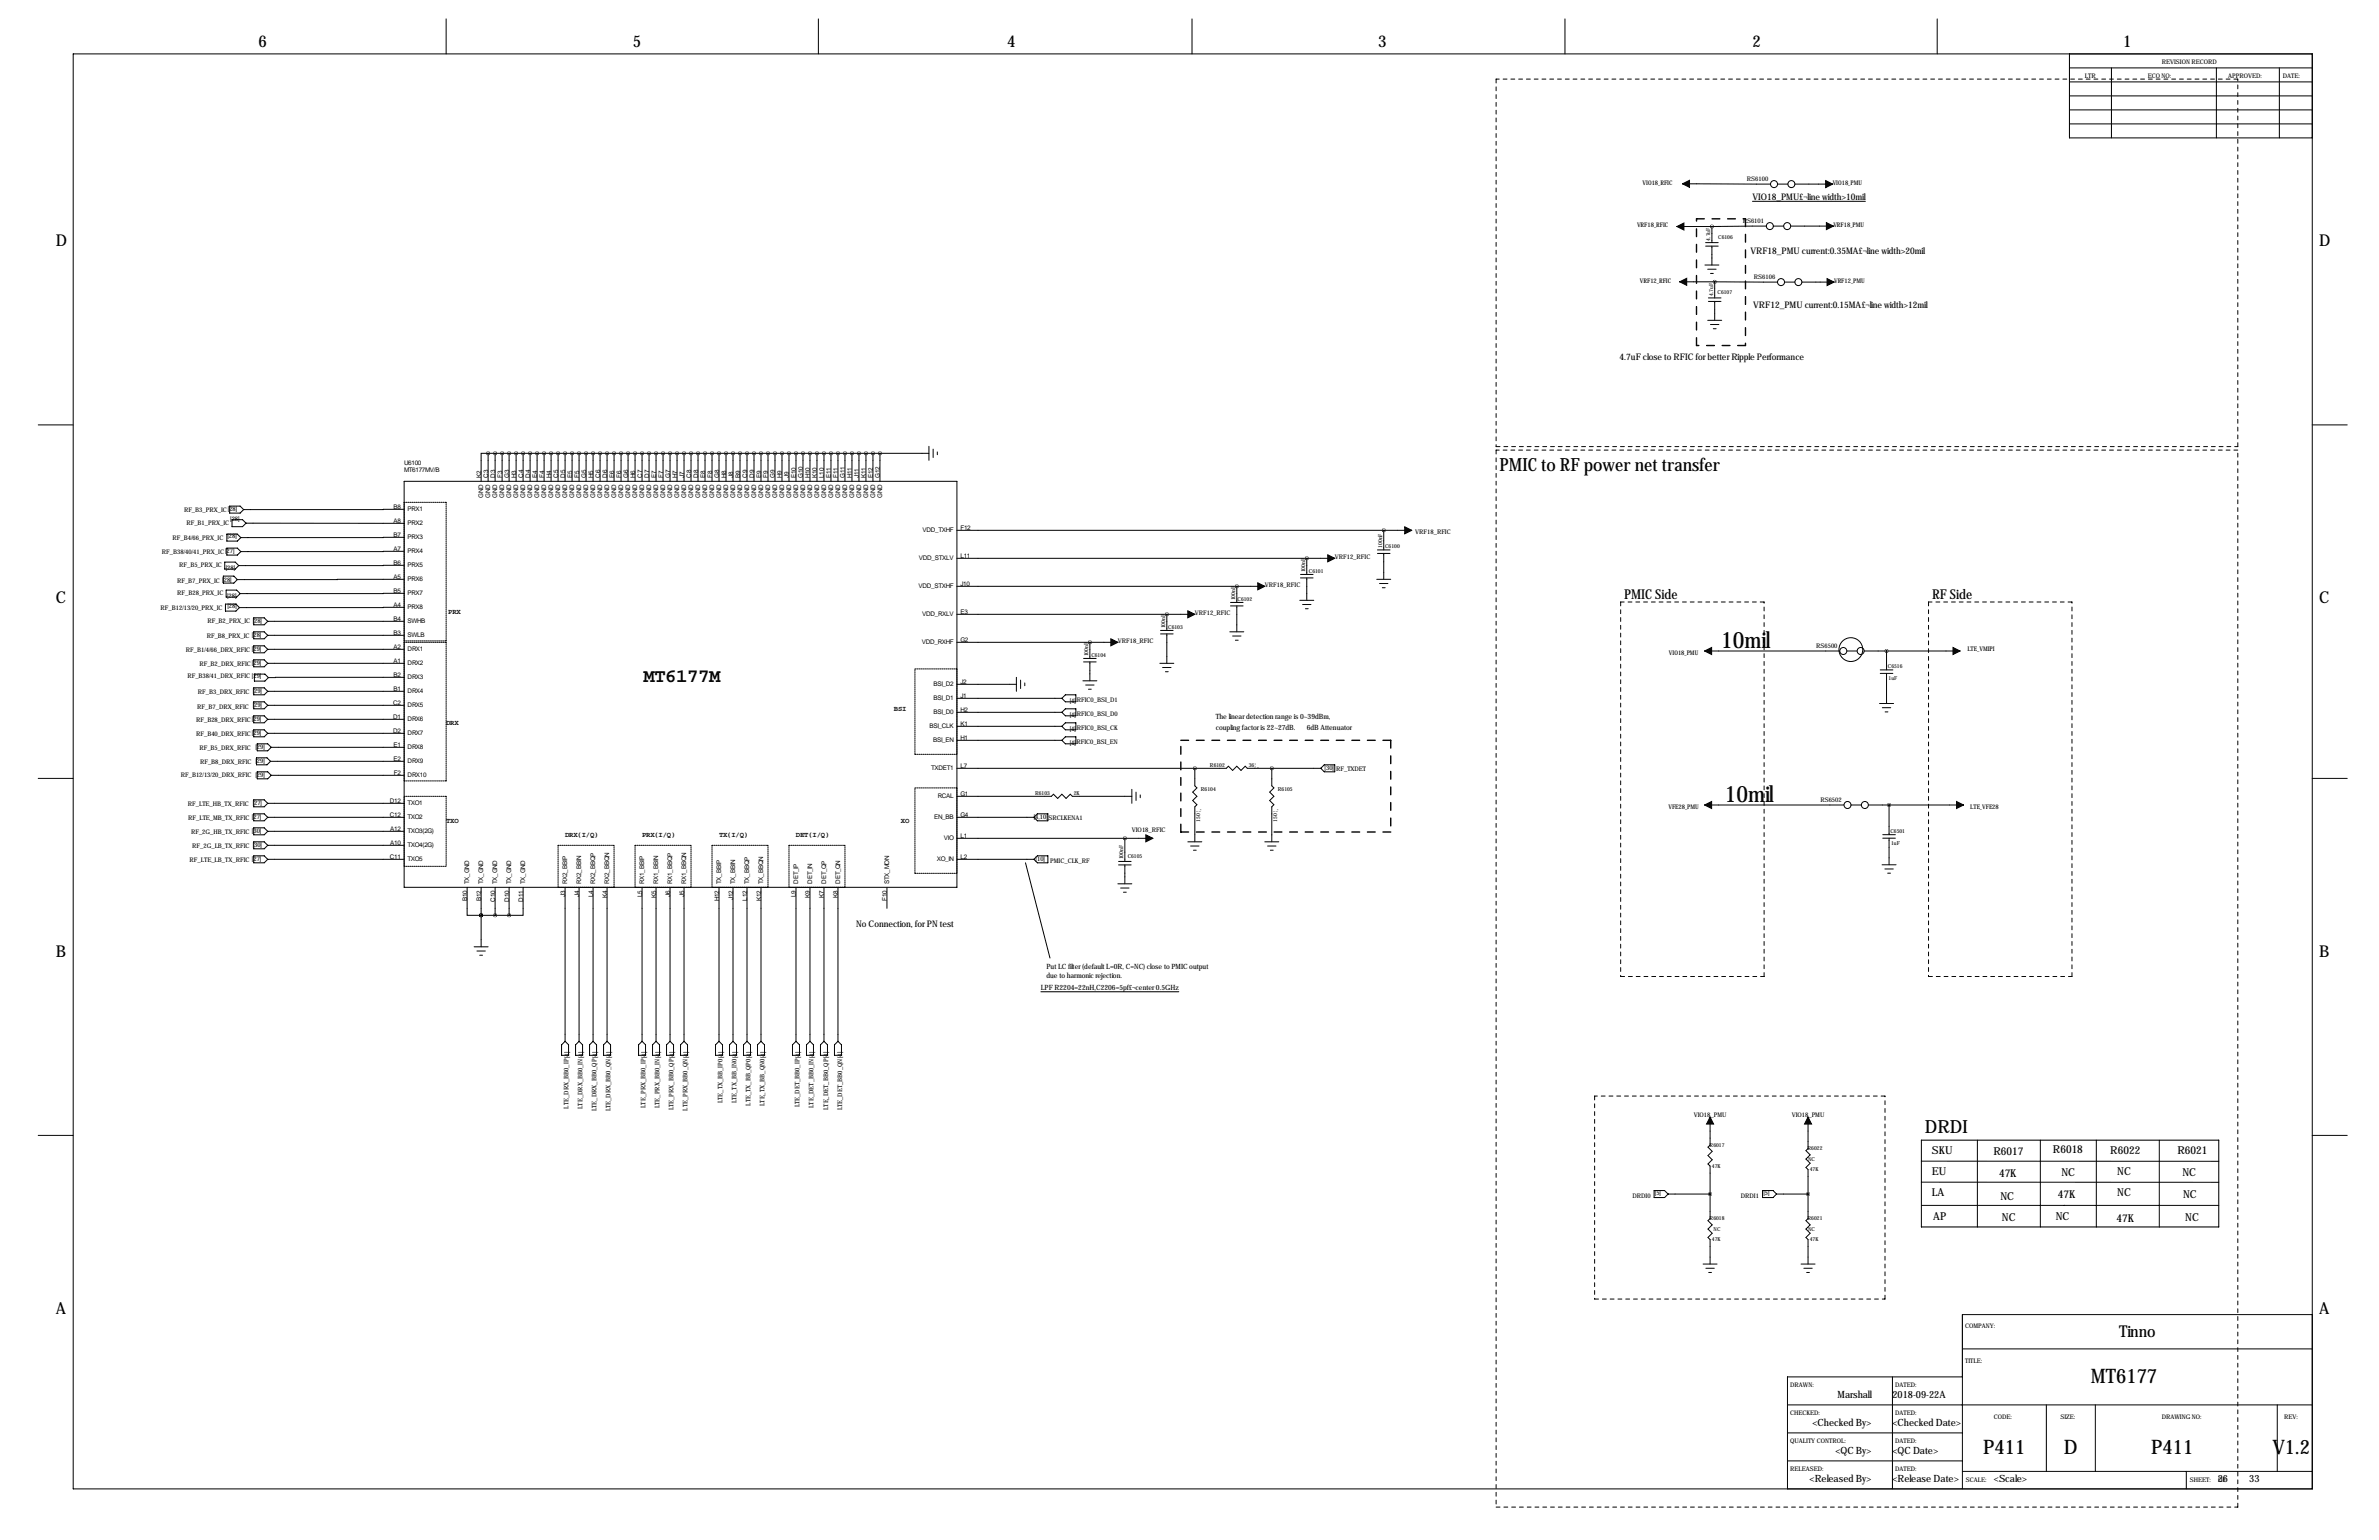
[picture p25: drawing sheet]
<svg xmlns="http://www.w3.org/2000/svg" width="864mm" height="559mm" viewBox="0 0 864 559" stroke-linecap="round" stroke-linejoin="round" font-family="sans-serif">
<defs><g id="words">
<g font-size="8.2">
<text x="624.8" y="235">10mil</text>
<text x="626.1" y="290.8">10mil</text>
</g>
<g font-size="7.3">
<text x="759" y="501.6">MT6177</text>
<text x="719.9" y="527.4">P411</text>
<text x="749.2" y="527.4">D</text>
<text x="780.9" y="527.4">P411</text>
<text x="824.9" y="527.4">V1.2</text>
</g>
<text font-size="6.9" x="233.6" y="247.3">MT6177M</text>
<g font-size="6.6">
<text x="544.4" y="170.9">PMIC to RF power net transfer</text>
<text x="698.8" y="411.2">DRDI</text>
</g>
<g font-size="5.9">
<text x="93.9" y="17">6</text>
<text x="229.8" y="17">5</text>
<text x="365.7" y="17">4</text>
<text x="500.3" y="17">3</text>
<text x="636.2" y="17">2</text>
<text x="770.8" y="17">1</text>
<text x="20.2" y="89.4">D</text>
<text x="841.9" y="89.4">D</text>
<text x="20.2" y="218.9">C</text>
<text x="841.9" y="218.9">C</text>
<text x="20.2" y="347.2">B</text>
<text x="841.9" y="347.2">B</text>
<text x="20.2" y="476.8">A</text>
<text x="841.9" y="476.8">A</text>
<text x="769.2" y="485.1">Tinno</text>
</g>
<g font-size="4.9">
<text x="589.6" y="217.2">PMIC Side</text>
<text x="701.3" y="217.2">RF Side</text>
</g>
<g font-size="4">
<text x="701.3" y="418.8">SKU</text>
<text x="723.6" y="419">R6017</text>
<text x="745.2" y="418.5">R6018</text>
<text x="766.1" y="418.8">R6022</text>
<text x="790.4" y="418.8">R6021</text>
<text x="701.3" y="426.4">EU</text>
<text x="725.7" y="426.9">47K</text>
<text x="748.3" y="426.7">NC</text>
<text x="768.6" y="426.4">NC</text>
<text x="792.2" y="426.7">NC</text>
<text x="701.3" y="434">LA</text>
<text x="726.2" y="435.3">NC</text>
<text x="747" y="434.8">47K</text>
<text x="768.6" y="434">NC</text>
<text x="792.5" y="434.8">NC</text>
<text x="701.8" y="442.7">AP</text>
<text x="726.7" y="443.2">NC</text>
<text x="746.3" y="442.7">NC</text>
<text x="768.3" y="443.4">47K</text>
<text x="793.2" y="442.9">NC</text>
</g>
<g font-size="3.6">
<text x="667.1" y="507.2">Marshall</text>
<text x="687" y="507.2">2018-09-22A</text>
<text x="657.9" y="517.3">&lt;Checked By&gt;</text>
<text x="687" y="517.3">&lt;Checked Date&gt;</text>
<text x="666.3" y="527.5">&lt;QC By&gt;</text>
<text x="687" y="527.5">&lt;QC Date&gt;</text>
<text x="656.9" y="537.7">&lt;Released By&gt;</text>
<text x="687" y="537.7">&lt;Release Date&gt;</text>
<text x="723.8" y="537.7">&lt;Scale&gt;</text>
<text x="805.1" y="537.7">26</text>
<text x="816.5" y="537.7">33</text>
</g>
<g font-size="3.3">
<text x="636.2" y="72.5">VIO18_PMU£¬line width&gt;10mil</text>
<text x="635.4" y="92.1">VRF18_PMU current:0.35MA£¬line width&gt;20mil</text>
<text x="636.4" y="111.7">VRF12_PMU current:0.15MA£¬line width&gt;12mil</text>
<text x="587.9" y="130.5">4.7uF close to RFIC for better Ripple Performance</text>
<text x="310.8" y="336.4">No Connection, for PN test</text>
</g>
<g font-size="2.6">
<text x="162.7" y="222.9">PRX</text>
<text x="324.5" y="258">BSI</text>
<text x="162" y="263">DRX</text>
<text x="441.4" y="261">The linear detection range is 0~39dBm,</text>
<text x="441.4" y="264.8">coupling factor is 22~27dB.</text>
<text x="474.4" y="264.8">6dB Attenuator</text>
<text x="162" y="298.6">TXO</text>
<text x="327.1" y="298.6">XO</text>
<text x="205.1" y="303.7">DRX(I/Q)</text>
<text x="233.1" y="303.7">PRX(I/Q)</text>
<text x="261" y="303.7">TX(I/Q)</text>
<text x="289" y="303.7">DET(I/Q)</text>
<text x="379.9" y="351.7">Put LC filter (default L=0R, C=NC) close to PMIC output</text>
<text x="377.9" y="359.4">LPF R2204=22nH,C2206=5pf£¬center 0.5GHz</text>
<text x="379.9" y="355">due to harmonic rejection.</text>
</g>
<g font-size="2.3">
<text x="784.8" y="23.4">REVISION RECORD</text>
<text x="756.8" y="28.4">LTR</text>
<text x="779.7" y="28.4">ECO NO:</text>
<text x="808.9" y="28.4">APPROVED:</text>
<text x="828.7" y="28.4">DATE:</text>
<text x="634.1" y="65.8">RS6100</text>
<text x="596.3" y="67">VIO18_RFIC</text>
<text x="665.3" y="67.1">VIO18_PMU</text>
<text x="594.3" y="82.4">VRF18_RFIC</text>
<text x="632.6" y="81">RS6101</text>
<text x="665.5" y="82.3">VRF18_PMU</text>
<text x="636.7" y="101.3">RS6106</text>
<text x="595.3" y="102.5">VRF12_RFIC</text>
<text x="665.8" y="102.6">VRF12_PMU</text>
<text x="146.7" y="168.8">U6100</text>
<text x="146.7" y="171.3">MT6177MV/B</text>
<text x="174.7" y="173.4" transform="rotate(-90 174.7 173.4)">K2</text>
<text x="177.2" y="173.4" transform="rotate(-90 177.2 173.4)">C3</text>
<text x="179.7" y="173.4" transform="rotate(-90 179.7 173.4)">D3</text>
<text x="182.3" y="173.4" transform="rotate(-90 182.3 173.4)">F3</text>
<text x="184.8" y="173.4" transform="rotate(-90 184.8 173.4)">G3</text>
<text x="187.4" y="173.4" transform="rotate(-90 187.4 173.4)">H3</text>
<text x="189.9" y="173.4" transform="rotate(-90 189.9 173.4)">C4</text>
<text x="192.4" y="173.4" transform="rotate(-90 192.4 173.4)">D4</text>
<text x="195" y="173.4" transform="rotate(-90 195 173.4)">E4</text>
<text x="197.5" y="173.4" transform="rotate(-90 197.5 173.4)">F4</text>
<text x="200.1" y="173.4" transform="rotate(-90 200.1 173.4)">H4</text>
<text x="202.6" y="173.4" transform="rotate(-90 202.6 173.4)">C5</text>
<text x="205.1" y="173.4" transform="rotate(-90 205.1 173.4)">D5</text>
<text x="207.7" y="173.4" transform="rotate(-90 207.7 173.4)">E5</text>
<text x="210.2" y="173.4" transform="rotate(-90 210.2 173.4)">F5</text>
<text x="212.8" y="173.4" transform="rotate(-90 212.8 173.4)">G5</text>
<text x="215.3" y="173.4" transform="rotate(-90 215.3 173.4)">H5</text>
<text x="217.8" y="173.4" transform="rotate(-90 217.8 173.4)">C6</text>
<text x="220.4" y="173.4" transform="rotate(-90 220.4 173.4)">D6</text>
<text x="222.9" y="173.4" transform="rotate(-90 222.9 173.4)">E6</text>
<text x="225.5" y="173.4" transform="rotate(-90 225.5 173.4)">F6</text>
<text x="228" y="173.4" transform="rotate(-90 228 173.4)">G6</text>
<text x="230.5" y="173.4" transform="rotate(-90 230.5 173.4)">H6</text>
<text x="233.1" y="173.4" transform="rotate(-90 233.1 173.4)">C7</text>
<text x="235.6" y="173.4" transform="rotate(-90 235.6 173.4)">D7</text>
<text x="238.2" y="173.4" transform="rotate(-90 238.2 173.4)">E7</text>
<text x="240.7" y="173.4" transform="rotate(-90 240.7 173.4)">F7</text>
<text x="243.2" y="173.4" transform="rotate(-90 243.2 173.4)">G7</text>
<text x="245.8" y="173.4" transform="rotate(-90 245.8 173.4)">H7</text>
<text x="248.3" y="173.4" transform="rotate(-90 248.3 173.4)">J7</text>
<text x="250.9" y="173.4" transform="rotate(-90 250.9 173.4)">C8</text>
<text x="253.4" y="173.4" transform="rotate(-90 253.4 173.4)">D8</text>
<text x="255.9" y="173.4" transform="rotate(-90 255.9 173.4)">E8</text>
<text x="258.5" y="173.4" transform="rotate(-90 258.5 173.4)">F8</text>
<text x="261" y="173.4" transform="rotate(-90 261 173.4)">G8</text>
<text x="263.6" y="173.4" transform="rotate(-90 263.6 173.4)">H8</text>
<text x="266.1" y="173.4" transform="rotate(-90 266.1 173.4)">J8</text>
<text x="268.6" y="173.4" transform="rotate(-90 268.6 173.4)">B9</text>
<text x="271.2" y="173.4" transform="rotate(-90 271.2 173.4)">C9</text>
<text x="273.7" y="173.4" transform="rotate(-90 273.7 173.4)">D9</text>
<text x="276.3" y="173.4" transform="rotate(-90 276.3 173.4)">E9</text>
<text x="278.8" y="173.4" transform="rotate(-90 278.8 173.4)">F9</text>
<text x="281.3" y="173.4" transform="rotate(-90 281.3 173.4)">G9</text>
<text x="283.9" y="173.4" transform="rotate(-90 283.9 173.4)">H9</text>
<text x="286.4" y="173.4" transform="rotate(-90 286.4 173.4)">J9</text>
<text x="289" y="173.4" transform="rotate(-90 289 173.4)">E10</text>
<text x="291.5" y="173.4" transform="rotate(-90 291.5 173.4)">G10</text>
<text x="294" y="173.4" transform="rotate(-90 294 173.4)">H10</text>
<text x="296.6" y="173.4" transform="rotate(-90 296.6 173.4)">K10</text>
<text x="299.1" y="173.4" transform="rotate(-90 299.1 173.4)">L10</text>
<text x="301.7" y="173.4" transform="rotate(-90 301.7 173.4)">E11</text>
<text x="304.2" y="173.4" transform="rotate(-90 304.2 173.4)">F11</text>
<text x="306.7" y="173.4" transform="rotate(-90 306.7 173.4)">G11</text>
<text x="309.3" y="173.4" transform="rotate(-90 309.3 173.4)">H11</text>
<text x="311.8" y="173.4" transform="rotate(-90 311.8 173.4)">J11</text>
<text x="314.4" y="173.4" transform="rotate(-90 314.4 173.4)">K11</text>
<text x="316.9" y="173.4" transform="rotate(-90 316.9 173.4)">E12</text>
<text x="319.4" y="173.4" transform="rotate(-90 319.4 173.4)">G12</text>
<text x="66.8" y="185.9">RF_B3_PRX_IC[28]</text>
<text x="142.8" y="184.8">B8</text>
<text x="148" y="185.6">PRX1</text>
<text x="175.4" y="180.5" transform="rotate(-90 175.4 180.5)">GND</text>
<text x="178" y="180.5" transform="rotate(-90 178 180.5)">GND</text>
<text x="180.5" y="180.5" transform="rotate(-90 180.5 180.5)">GND</text>
<text x="183" y="180.5" transform="rotate(-90 183 180.5)">GND</text>
<text x="185.6" y="180.5" transform="rotate(-90 185.6 180.5)">GND</text>
<text x="188.1" y="180.5" transform="rotate(-90 188.1 180.5)">GND</text>
<text x="190.7" y="180.5" transform="rotate(-90 190.7 180.5)">GND</text>
<text x="193.2" y="180.5" transform="rotate(-90 193.2 180.5)">GND</text>
<text x="195.7" y="180.5" transform="rotate(-90 195.7 180.5)">GND</text>
<text x="198.3" y="180.5" transform="rotate(-90 198.3 180.5)">GND</text>
<text x="200.8" y="180.5" transform="rotate(-90 200.8 180.5)">GND</text>
<text x="203.4" y="180.5" transform="rotate(-90 203.4 180.5)">GND</text>
<text x="205.9" y="180.5" transform="rotate(-90 205.9 180.5)">GND</text>
<text x="208.4" y="180.5" transform="rotate(-90 208.4 180.5)">GND</text>
<text x="211" y="180.5" transform="rotate(-90 211 180.5)">GND</text>
<text x="213.5" y="180.5" transform="rotate(-90 213.5 180.5)">GND</text>
<text x="216.1" y="180.5" transform="rotate(-90 216.1 180.5)">GND</text>
<text x="218.6" y="180.5" transform="rotate(-90 218.6 180.5)">GND</text>
<text x="221.1" y="180.5" transform="rotate(-90 221.1 180.5)">GND</text>
<text x="223.7" y="180.5" transform="rotate(-90 223.7 180.5)">GND</text>
<text x="226.2" y="180.5" transform="rotate(-90 226.2 180.5)">GND</text>
<text x="228.8" y="180.5" transform="rotate(-90 228.8 180.5)">GND</text>
<text x="231.3" y="180.5" transform="rotate(-90 231.3 180.5)">GND</text>
<text x="233.8" y="180.5" transform="rotate(-90 233.8 180.5)">GND</text>
<text x="236.4" y="180.5" transform="rotate(-90 236.4 180.5)">GND</text>
<text x="238.9" y="180.5" transform="rotate(-90 238.9 180.5)">GND</text>
<text x="241.5" y="180.5" transform="rotate(-90 241.5 180.5)">GND</text>
<text x="244" y="180.5" transform="rotate(-90 244 180.5)">GND</text>
<text x="246.5" y="180.5" transform="rotate(-90 246.5 180.5)">GND</text>
<text x="249.1" y="180.5" transform="rotate(-90 249.1 180.5)">GND</text>
<text x="251.6" y="180.5" transform="rotate(-90 251.6 180.5)">GND</text>
<text x="254.2" y="180.5" transform="rotate(-90 254.2 180.5)">GND</text>
<text x="256.7" y="180.5" transform="rotate(-90 256.7 180.5)">GND</text>
<text x="259.2" y="180.5" transform="rotate(-90 259.2 180.5)">GND</text>
<text x="261.8" y="180.5" transform="rotate(-90 261.8 180.5)">GND</text>
<text x="264.3" y="180.5" transform="rotate(-90 264.3 180.5)">GND</text>
<text x="266.9" y="180.5" transform="rotate(-90 266.9 180.5)">GND</text>
<text x="269.4" y="180.5" transform="rotate(-90 269.4 180.5)">GND</text>
<text x="271.9" y="180.5" transform="rotate(-90 271.9 180.5)">GND</text>
<text x="274.5" y="180.5" transform="rotate(-90 274.5 180.5)">GND</text>
<text x="277" y="180.5" transform="rotate(-90 277 180.5)">GND</text>
<text x="279.6" y="180.5" transform="rotate(-90 279.6 180.5)">GND</text>
<text x="282.1" y="180.5" transform="rotate(-90 282.1 180.5)">GND</text>
<text x="284.6" y="180.5" transform="rotate(-90 284.6 180.5)">GND</text>
<text x="287.2" y="180.5" transform="rotate(-90 287.2 180.5)">GND</text>
<text x="289.7" y="180.5" transform="rotate(-90 289.7 180.5)">GND</text>
<text x="292.3" y="180.5" transform="rotate(-90 292.3 180.5)">GND</text>
<text x="294.8" y="180.5" transform="rotate(-90 294.8 180.5)">GND</text>
<text x="297.3" y="180.5" transform="rotate(-90 297.3 180.5)">GND</text>
<text x="299.9" y="180.5" transform="rotate(-90 299.9 180.5)">GND</text>
<text x="302.4" y="180.5" transform="rotate(-90 302.4 180.5)">GND</text>
<text x="305" y="180.5" transform="rotate(-90 305 180.5)">GND</text>
<text x="307.5" y="180.5" transform="rotate(-90 307.5 180.5)">GND</text>
<text x="310" y="180.5" transform="rotate(-90 310 180.5)">GND</text>
<text x="312.6" y="180.5" transform="rotate(-90 312.6 180.5)">GND</text>
<text x="315.1" y="180.5" transform="rotate(-90 315.1 180.5)">GND</text>
<text x="317.7" y="180.5" transform="rotate(-90 317.7 180.5)">GND</text>
<text x="320.2" y="180.5" transform="rotate(-90 320.2 180.5)">GND</text>
<text x="67.7" y="190.6">RF_B1_PRX_IC</text>
<text x="83.6" y="189.1">[28]</text>
<text x="142.8" y="189.9">A8</text>
<text x="148" y="190.7">PRX2</text>
<text x="62.6" y="196.1">RF_B4/66_PRX_IC</text>
<text x="82.6" y="195.3">[28]</text>
<text x="142.8" y="195">B7</text>
<text x="148" y="195.7">PRX3</text>
<text x="334.9" y="193.2">VDD_TXHF</text>
<text x="348.6" y="192.4">F12</text>
<text x="513.7" y="193.7">VRF18_RFIC</text>
<text x="58.8" y="200.9">RF_B38/40/41_PRX_IC[27]</text>
<text x="142.8" y="200.1">A7</text>
<text x="148" y="200.8">PRX4</text>
<text x="333.6" y="203.4">VDD_STXLV</text>
<text x="348.6" y="202.6">L11</text>
<text x="484.5" y="202.8">VRF12_RFIC</text>
<text x="65" y="205.7">RF_B5_PRX_IC</text>
<text x="82" y="206.8">[28]</text>
<text x="142.8" y="205.1">B6</text>
<text x="148" y="205.9">PRX5</text>
<text x="64.3" y="211.6">RF_B7_PRX_IC [28]</text>
<text x="64.3" y="215.9">RF_B28_PRX_IC</text>
<text x="142.8" y="210.2">A5</text>
<text x="142.8" y="215.3">B5</text>
<text x="148" y="211">PRX6</text>
<text x="333.5" y="213.5">VDD_STXHF</text>
<text x="348.6" y="212.8">J10</text>
<text x="459.1" y="213">VRF18_RFIC</text>
<text x="58.3" y="221.2">RF_B12/13/20_PRX_IC</text>
<text x="82.5" y="216.9">[28]</text>
<text x="82.6" y="220.7">[28]</text>
<text x="142.8" y="220.4">A4</text>
<text x="148" y="216.1">PRX7</text>
<text x="148" y="221.1">PRX8</text>
<text x="75.3" y="226.2">RF_B2_PRX_IC [28]</text>
<text x="142.8" y="225.5">B4</text>
<text x="148" y="226.2">SWHB</text>
<text x="334.8" y="223.7">VDD_RXLV</text>
<text x="348.6" y="222.9">E3</text>
<text x="433.7" y="223.2">VRF12_RFIC</text>
<text x="75" y="231.5">RF_B8_PRX_IC [28]</text>
<text x="142.8" y="230.5">B3</text>
<text x="148" y="231.3">SWLB</text>
<text x="334.6" y="233.8">VDD_RXHF</text>
<text x="348.6" y="233.1">G2</text>
<text x="405.8" y="233.3">VRF18_RFIC</text>
<text x="67.5" y="236.6">RF_B1/4/66_DRX_RFIC [29]</text>
<text x="142.8" y="235.6">A2</text>
<text x="148" y="236.4">DRX1</text>
<text x="605.8" y="237.5">VIO18_PMU</text>
<text x="659.3" y="235.2">RS6500</text>
<text x="714.2" y="236.2">LTE_VMIPI</text>
<text x="68" y="245.9">RF_B38/41_DRX_RFIC [29]</text>
<text x="72.4" y="241.7">RF_B2_DRX_RFIC[29]</text>
<text x="142.8" y="240.7">A1</text>
<text x="142.8" y="245.8">B2</text>
<text x="148" y="241.5">DRX2</text>
<text x="71.9" y="251.9">RF_B3_DRX_RFIC [29]</text>
<text x="142.8" y="250.9">B1</text>
<text x="148" y="246.5">DRX3</text>
<text x="148" y="251.6">DRX4</text>
<text x="338.9" y="249.1">BSI_D2</text>
<text x="348.6" y="248.3">J2</text>
<text x="71.6" y="257.2">RF_B7_DRX_RFIC [29]</text>
<text x="142.7" y="255.9">C2</text>
<text x="148" y="256.7">DRX5</text>
<text x="338.9" y="254.2">BSI_D1</text>
<text x="348.6" y="253.4">J1</text>
<text x="388.3" y="254.9">[4]RFIC0_BSI_D1</text>
<text x="71.2" y="262">RF_B28_DRX_RFIC[29]</text>
<text x="142.7" y="261">D1</text>
<text x="148" y="261.8">DRX6</text>
<text x="338.9" y="259.2">BSI_D0</text>
<text x="348.6" y="263.6">K1</text>
<text x="348.6" y="258.5">H2</text>
<text x="388.3" y="260">[4]RFIC0_BSI_D0</text>
<text x="71.2" y="267.1">RF_B40_DRX_RFIC[29]</text>
<text x="142.7" y="266.1">D2</text>
<text x="148" y="266.9">DRX7</text>
<text x="337.4" y="264.3">BSI_CLK</text>
<text x="338.7" y="269.4">BSI_EN</text>
<text x="348.6" y="268.6">H1</text>
<text x="388.3" y="265.1">[4]RFIC0_BSI_CK</text>
<text x="72.4" y="272.2">RF_B5_DRX_RFIC</text>
<text x="92.7" y="271.7">[29]</text>
<text x="142.8" y="271.2">E1</text>
<text x="148" y="271.9">DRX8</text>
<text x="388.3" y="270.2">[4]RFIC0_BSI_EN</text>
<text x="72.6" y="277.3">RF_B8_DRX_RFIC [29]</text>
<text x="142.8" y="276.3">E2</text>
<text x="142.9" y="281.3">F2</text>
<text x="148" y="277">DRX9</text>
<text x="338.1" y="279.6">TXDET1</text>
<text x="348.6" y="278.8">L7</text>
<text x="480.9" y="279.6">[30]</text>
<text x="485" y="279.8">RF_TXDET</text>
<text x="65.6" y="282.1">RF_B12/13/20_DRX_RFIC [29]</text>
<text x="148" y="282.1">DRX10</text>
<text x="68.2" y="292.5">RF_LTE_HB_TX_RFIC [27]</text>
<text x="141.5" y="291.5">D12</text>
<text x="148" y="292.3">TXO1</text>
<text x="340.4" y="289.7">RCAL</text>
<text x="348.6" y="289">G1</text>
<text x="605.6" y="293.4">VFE28_PMU</text>
<text x="660.8" y="291.1">RS6502</text>
<text x="715.2" y="293.4">LTE_VFE28</text>
<text x="68.3" y="297.6">RF_LTE_MB_TX_RFIC [27]</text>
<text x="141.5" y="296.6">C12</text>
<text x="148" y="297.3">TXO2</text>
<text x="339.1" y="297.3">EN_BB</text>
<text x="348.6" y="296.6">G4</text>
<text x="375.3" y="297.1">[4,10]</text>
<text x="380.6" y="297.6">SRCLKENA1</text>
<text x="69.4" y="302.7">RF_2G_HB_TX_RFIC [30]</text>
<text x="141.6" y="301.7">A12</text>
<text x="148" y="302.4">TXO3(2G)</text>
<text x="342.7" y="305">VIO</text>
<text x="348.6" y="304.2">L1</text>
<text x="410.9" y="301.9">VIO18_RFIC</text>
<text x="69.8" y="307.7">RF_2G_LB_TX_RFIC [30]</text>
<text x="141.5" y="311.8">C11</text>
<text x="141.6" y="306.7">A10</text>
<text x="148" y="307.5">TXO4(2G)</text>
<text x="348.6" y="311.8">L2</text>
<text x="68.8" y="312.8">RF_LTE_LB_TX_RFIC [27]</text>
<text x="148" y="312.6">TXO5</text>
<text x="340" y="312.6">XO_IN</text>
<text x="375.9" y="312.3">[10]</text>
<text x="381.3" y="313.1">PMIC_CLK_RF</text>
<text x="170.3" y="320.7" transform="rotate(-90 170.3 320.7)">TX_GND</text>
<text x="175.4" y="320.7" transform="rotate(-90 175.4 320.7)">TX_GND</text>
<text x="180.5" y="320.7" transform="rotate(-90 180.5 320.7)">TX_GND</text>
<text x="185.6" y="320.7" transform="rotate(-90 185.6 320.7)">TX_GND</text>
<text x="190.7" y="320.7" transform="rotate(-90 190.7 320.7)">TX_GND</text>
<text x="205.9" y="320.7" transform="rotate(-90 205.9 320.7)">RX2_BBIP</text>
<text x="211" y="320.7" transform="rotate(-90 211 320.7)">RX2_BBIN</text>
<text x="216.1" y="320.7" transform="rotate(-90 216.1 320.7)">RX2_BBQP</text>
<text x="221.1" y="320.7" transform="rotate(-90 221.1 320.7)">RX2_BBQN</text>
<text x="233.8" y="320.7" transform="rotate(-90 233.8 320.7)">RX1_BBIP</text>
<text x="238.9" y="320.7" transform="rotate(-90 238.9 320.7)">RX1_BBIN</text>
<text x="244" y="320.7" transform="rotate(-90 244 320.7)">RX1_BBQP</text>
<text x="249.1" y="320.7" transform="rotate(-90 249.1 320.7)">RX1_BBQN</text>
<text x="261.8" y="320.7" transform="rotate(-90 261.8 320.7)">TX_BBIP</text>
<text x="266.9" y="320.7" transform="rotate(-90 266.9 320.7)">TX_BBIN</text>
<text x="271.9" y="320.7" transform="rotate(-90 271.9 320.7)">TX_BBQP</text>
<text x="277" y="320.7" transform="rotate(-90 277 320.7)">TX_BBQN</text>
<text x="289.7" y="320.7" transform="rotate(-90 289.7 320.7)">DET_IP</text>
<text x="294.8" y="320.7" transform="rotate(-90 294.8 320.7)">DET_IN</text>
<text x="299.9" y="320.7" transform="rotate(-90 299.9 320.7)">DET_QP</text>
<text x="305" y="320.7" transform="rotate(-90 305 320.7)">DET_QN</text>
<text x="322.7" y="320.7" transform="rotate(-90 322.7 320.7)">STX_MON</text>
<text x="169.6" y="327.1" transform="rotate(-90 169.6 327.1)">B10</text>
<text x="174.7" y="327.1" transform="rotate(-90 174.7 327.1)">B12</text>
<text x="179.7" y="327.2" transform="rotate(-90 179.7 327.2)">C10</text>
<text x="184.8" y="327.2" transform="rotate(-90 184.8 327.2)">D10</text>
<text x="189.9" y="327.2" transform="rotate(-90 189.9 327.2)">D11</text>
<text x="205.1" y="325.5" transform="rotate(-90 205.1 325.5)">J3</text>
<text x="210.2" y="325.5" transform="rotate(-90 210.2 325.5)">J4</text>
<text x="215.3" y="325.6" transform="rotate(-90 215.3 325.6)">L4</text>
<text x="220.4" y="325.9" transform="rotate(-90 220.4 325.9)">K4</text>
<text x="233.1" y="325.6" transform="rotate(-90 233.1 325.6)">L5</text>
<text x="238.2" y="325.9" transform="rotate(-90 238.2 325.9)">K5</text>
<text x="243.2" y="325.5" transform="rotate(-90 243.2 325.5)">J6</text>
<text x="248.3" y="325.5" transform="rotate(-90 248.3 325.5)">J5</text>
<text x="261" y="327.1" transform="rotate(-90 261 327.1)">H12</text>
<text x="266.1" y="326.7" transform="rotate(-90 266.1 326.7)">J12</text>
<text x="271.2" y="326.8" transform="rotate(-90 271.2 326.8)">L12</text>
<text x="276.3" y="327.1" transform="rotate(-90 276.3 327.1)">K12</text>
<text x="289" y="325.6" transform="rotate(-90 289 325.6)">L9</text>
<text x="294" y="325.9" transform="rotate(-90 294 325.9)">K9</text>
<text x="299.1" y="325.9" transform="rotate(-90 299.1 325.9)">K7</text>
<text x="304.2" y="325.9" transform="rotate(-90 304.2 325.9)">K8</text>
<text x="322" y="326.9" transform="rotate(-90 322 326.9)">F10</text>
<text x="234.3" y="402" transform="rotate(-90 234.3 402)">LTE_PRX_BB0_IP[4]</text>
<text x="262.3" y="400.3" transform="rotate(-90 262.3 400.3)">LTE_TX_BB_IP0[4]</text>
<text x="267.4" y="400.4" transform="rotate(-90 267.4 400.4)">LTE_TX_BB_IN0[4]</text>
<text x="272.4" y="401.2" transform="rotate(-90 272.4 401.2)">LTE_TX_BB_QP0[4]</text>
<text x="277.5" y="401.3" transform="rotate(-90 277.5 401.3)">LTE_TX_BB_QN0[4]</text>
<text x="290.2" y="401.9" transform="rotate(-90 290.2 401.9)">LTE_DET_BB0_IP[4]</text>
<text x="295.3" y="402" transform="rotate(-90 295.3 402)">LTE_DET_BB0_IN[4]</text>
<text x="206.4" y="402.3" transform="rotate(-90 206.4 402.3)">LTE_DRX_BB0_IP[4]</text>
<text x="211.5" y="402.4" transform="rotate(-90 211.5 402.4)">LTE_DRX_BB0_IN[4]</text>
<text x="216.6" y="403.2" transform="rotate(-90 216.6 403.2)">LTE_DRX_BB0_QP[4]</text>
<text x="221.6" y="403.3" transform="rotate(-90 221.6 403.3)">LTE_DRX_BB0_QN[4]</text>
<text x="239.4" y="402.1" transform="rotate(-90 239.4 402.1)">LTE_PRX_BB0_IN[4]</text>
<text x="244.5" y="402.9" transform="rotate(-90 244.5 402.9)">LTE_PRX_BB0_QP[4]</text>
<text x="249.6" y="403" transform="rotate(-90 249.6 403)">LTE_PRX_BB0_QN[4]</text>
<text x="300.6" y="402.8" transform="rotate(-90 300.6 402.8)">LTE_DET_BB0_QP[4]</text>
<text x="305.7" y="402.9" transform="rotate(-90 305.7 402.9)">LTE_DET_BB0_QN[4]</text>
<text x="614.8" y="405.3">VIO18_PMU</text>
<text x="650.4" y="405.3">VIO18_PMU</text>
<text x="592.6" y="434.5">DRDI0</text>
<text x="600.8" y="433.5">[5]</text>
<text x="632" y="434.5">DRDI1</text>
<text x="640.1" y="433.5">[5]</text>
<text x="713.4" y="481.8">COMPANY:</text>
<text x="713.4" y="494.5">TITLE:</text>
<text x="649.9" y="503.4">DRAWN:</text>
<text x="688" y="503.4">DATED:</text>
<text x="649.9" y="513.6">CHECKED:</text>
<text x="688" y="513.6">DATED:</text>
<text x="723.8" y="514.9">CODE:</text>
<text x="747.9" y="514.9">SIZE:</text>
<text x="784.8" y="514.9">DRAWING NO:</text>
<text x="829.2" y="514.9">REV:</text>
<text x="649.9" y="523.7">QUALITY CONTROL:</text>
<text x="688" y="523.7">DATED:</text>
<text x="649.9" y="533.9">RELEASED:</text>
<text x="688" y="533.9">DATED:</text>
<text x="713.6" y="537.7">SCALE:</text>
<text x="794.9" y="537.7">SHEET:</text>
<text x="805.2" y="537.7">OF</text>
</g>
<g font-size="2">
<text x="620.8" y="87.3" transform="rotate(-90 620.8 87.3)">4.7uF</text>
<text x="623.8" y="86.7">C6106</text>
<text x="621.8" y="107.3" transform="rotate(-90 621.8 107.3)">4.7uF</text>
<text x="623.5" y="106.7">C6107</text>
<text x="501.7" y="198.8" transform="rotate(-90 501.7 198.8)">100nF</text>
<text x="502.9" y="198.9">C6100</text>
<text x="473.8" y="207.7" transform="rotate(-90 473.8 207.7)">100nF</text>
<text x="475.2" y="207.8">C6101</text>
<text x="448.4" y="217.8" transform="rotate(-90 448.4 217.8)">100nF</text>
<text x="449.3" y="218">C6102</text>
<text x="423" y="228" transform="rotate(-90 423 228)">100nF</text>
<text x="424.1" y="228.1">C6103</text>
<text x="395" y="238.2" transform="rotate(-90 395 238.2)">100nF</text>
<text x="396.2" y="238.3">C6104</text>
<text x="685.3" y="242.3">C6516</text>
<text x="685.6" y="246.9">1uF</text>
<text x="439.2" y="278.2">R6102</text>
<text x="453.3" y="278.2">36¦¸</text>
<text x="435.9" y="287.1">R6104</text>
<text x="463.9" y="287.1">R6105</text>
<text x="375.7" y="288.3">R6103</text>
<text x="389.8" y="288.3">2K</text>
<text x="435.7" y="298.1" transform="rotate(-90 435.7 298.1)">150¦¸</text>
<text x="463.6" y="298.1" transform="rotate(-90 463.6 298.1)">150¦¸</text>
<text x="686.3" y="302.1">C6501</text>
<text x="407.7" y="311.8" transform="rotate(-90 407.7 311.8)">100nF</text>
<text x="409.4" y="311.2">C6105</text>
<text x="686.5" y="306.7">1uF</text>
<text x="620.6" y="416.1">R6017</text>
<text x="656.2" y="417.4">R6022</text>
<text x="621.4" y="423.8">47K</text>
<text x="656.4" y="421.2">NC</text>
<text x="657" y="425">47K</text>
<text x="620.6" y="442.8">R6018</text>
<text x="656.2" y="442.8">R6021</text>
<text x="622.1" y="446.6">NC</text>
<text x="656.4" y="446.6">NC</text>
<text x="621.4" y="450.4">47K</text>
<text x="657" y="450.4">47K</text>
</g>
</g></defs>
<g fill="none" stroke="#000" stroke-width=".36">
<path d="M26.6 19.6h812.8v520.7h-812.8zM162 6.9v12.7M297.1 6.9v12.7M432.7 6.9v12.7M568.1 6.9v12.7M703.2 6.9v12.7M751.2 19.6v30.4h88.2M751.2 39.9h88.2M751.2 34.8h88.2M751.2 29.7h88.2M751.2 24.6h88.2M766.5 24.6v25.4"/>
<path d="M804.6 24.6v25.4M827.4 24.6v25.4M751.2 45h88.2M610.8 66.7l31.9 .1M636.2 73.1h40.9M645.2 66.8h3.8M651.6 66.8h13.7M608.7 82.2h12.7M618.9 96.2h5.1M619.2 88h4.5M619.2 89.3h4.5M619.9 97.7h3.1"/>
<path d="M620.9 99.2h1M621.4 82.2v5.8M621.4 89.3v6.9M641.1 82l-19.7 .2M643.7 82h3.8M650 82h15.5M609.8 102.3h12.7M619.9 116.2h5.1M620.2 108.1h4.5M620.2 109.4h4.5M620.9 117.8h3.1M621.9 119.3h1.1"/>
<path d="M622.5 102.3v5.8M622.5 109.4v6.8M622.5 102.3l22.7 .1M647.8 102.4h3.8M654.1 102.4h11.7M13.9 154.2h12.7M839.4 154.2h12.7M146.7 174.7h200.7v147.3h-200.7zM177.2 164.5h-2.5v10.2M177.2 164.5v10.2M177.2 164.5h160M179.7 164.5v10.2"/>
<path d="M182.3 164.5v10.2M184.8 164.5v10.2M187.4 164.5v10.2M189.9 164.5v10.2M192.4 164.5v10.2M195 164.5v10.2M197.5 164.5v10.2M200.1 164.5v10.2M202.6 164.5v10.2M205.1 164.5v10.2M207.7 164.5v10.2M210.2 164.5v10.2"/>
<path d="M212.8 164.5v10.2M215.3 164.5v10.2M217.8 164.5v10.2M220.4 164.5v10.2M222.9 164.5v10.2M225.5 164.5v10.2M228 164.5v10.2M230.5 164.5v10.2M233.1 164.5v10.2M235.6 164.5v10.2M238.2 164.5v10.2M240.7 164.5v10.2"/>
<path d="M243.2 164.5v10.2M245.8 164.5v10.2M248.3 164.5v10.2M250.9 164.5v10.2M253.4 164.5v10.2M255.9 164.5v10.2M258.5 164.5v10.2M261 164.5v10.2M263.6 164.5v10.2M266.1 164.5v10.2M268.6 164.5v10.2M271.2 164.5v10.2"/>
<path d="M273.7 164.5v10.2M276.3 164.5v10.2M278.8 164.5v10.2M281.3 164.5v10.2M283.9 164.5v10.2M286.4 164.5v10.2M289 164.5v10.2M291.5 164.5v10.2M294 164.5v10.2M296.6 164.5v10.2M299.1 164.5v10.2M301.7 164.5v10.2"/>
<path d="M304.2 164.5v10.2M306.7 164.5v10.2M309.3 164.5v10.2M311.8 164.5v10.2M314.4 164.5v10.2M316.9 164.5v10.2M319.4 164.5v10.2M337.2 162v5M338.7 163v3M340.3 164v1M82.3 193.8h3.9l1.2 1.3-1.2 1.2h-3.9zM82.3 198.9h3.9l1.2 1.3-1.2 1.2h-3.9z"/>
<path d="M83.4 183.6h3.8l1.2 1.3-1.2 1.3h-3.8zM84.2 188.6h3.8l1.3 1.2-1.3 1.3h-3.8zM89.3 189.8l57.4 .1M146.7 195l-59.3 .1M146.7 184.8l-58.3 .1M347.4 192.4h165.1M500 199.5h4.6M502.3 192.4v7.1M81.1 209h3.8l1.3 1.3-1.3 1.3h-3.8zM81.6 204h3.8l1.3 1.2-1.3 1.3h-3.8zM81.8 219.2h3.8l1.3 1.3-1.3 1.2h-3.8zM82.1 214.1h3.8l1.3 1.3-1.3 1.3h-3.8z"/>
<path d="M146.7 210.2l-60.5 .1M146.7 215.3l-59.5 .1M146.7 205.1l-60 .1M146.7 200.1l-59.3 .1M347.4 212.8h111.7M347.4 202.6h137.1M446.7 218.6h4.6M446.7 219.9h4.6M449 212.8v5.8M449 219.9v9.4M471.8 217.8h5.1M472.1 208.4h4.6"/>
<path d="M472.1 209.7h4.6M472.8 219.4h3.1M474.4 202.6v5.8M474.4 209.7v8.1M499.8 210.2h5.1M500 200.8h4.6M500.8 211.7h3M501.8 213.3h1M502.3 200.8v9.4M92.1 229.3h3.8l1.3 1.2-1.3 1.3h-3.8zM92.1 224.2h3.8l1.3 1.3-1.3 1.2h-3.8zM92.1 234.3h3.8l1.3 1.3-1.3 1.3h-3.8z"/>
<path d="M92.1 239.4h3.8l1.3 1.3-1.3 1.3h-3.8zM97.2 225.5h49.5M97.2 230.5h49.5M97.2 235.6h49.5M146.7 220.4l-59.8 .1M347.4 233.1h58.4M347.4 222.9h86.3M393.3 238.9h4.6M395.6 233.1v5.8M421.3 228.8h4.6M421.3 230h4.6M423.6 222.9v5.9"/>
<path d="M423.6 230v10.7M446.4 229.3h5.1M447.4 230.8h3.1M448.5 232.3h1M473.9 220.9h1M618.8 236.2h49M670.4 236.2h3.8M676.7 236.2h34.8M684.8 236.2v6.9M92.1 249.6h3.8l1.3 1.3-1.3 1.2h-3.8zM92.1 254.7h3.8l1.3 1.2-1.3 1.3h-3.8zM92.1 259.7h3.8l1.3 1.3-1.3 1.3h-3.8z"/>
<path d="M92.4 244.6h3.8l1.2 1.3-1.2 1.2h-3.8zM97.2 240.7h49.5M97.2 250.9h49.5M97.2 255.9h49.5M146.7 245.8l-49.3 .1M347.4 258.5h38.1M347.4 253.4h38.1M347.4 248.3h21.6M369 245.8v5.1M370.5 246.8v3M372 247.8v1M385.5 253.4l1.2-1.3h3.9v2.6h-3.9z"/>
<path d="M385.5 258.5l1.2-1.3h3.9v2.5h-3.9zM393.1 247h5.1M393.3 240.2h4.6M394.1 248.6h3.1M395.1 250.1h1M395.6 240.2v6.8M421 240.7h5.1M422 242.2h3.1M423.1 243.7h1M682.3 255.3h5.1M682.5 244.3h4.6M682.5 243.1h4.6"/>
<path d="M683.3 256.8h3.1M684.3 258.3h1M684.8 244.3v11M92.1 264.8h3.8l1.3 1.3-1.3 1.3h-3.8zM93.1 275h3.8l1.3 1.3-1.3 1.2h-3.8zM93.4 269.9h3.8l1.3 1.3-1.3 1.2h-3.8zM97.2 261h49.5M97.2 266.1h49.5M98.2 276.3h48.5M98.5 271.2h48.2M347.4 278.8h97.8l.7-.8 1.5 1.6 1.6-1.6 1.5 1.6 1.5-1.6 .8 .8h26.7M347.4 268.6h38.1"/>
<path d="M347.4 263.6h38.1M386.7 267.4h3.9v2.5h-3.9l-1.2-1.3zM386.7 262.3h3.9v2.5h-3.9l-1.2-1.2zM433.7 278.8v6.3l.8 .8-1.5 1.5 1.5 1.6-1.5 1.5 1.5 1.5-.8 .8v12.7M461.7 278.8v6.3l.7 .8-1.5 1.5 1.5 1.6-1.5 1.5 1.5 1.5-.7 .8v12.7M480.7 277.5h3.8v2.6h-3.8l-1.2-1.3zM13.9 282.4h12.7M92.1 290.2h3.8l1.3 1.3-1.3 1.3h-3.8zM92.1 295.3h3.8l1.3 1.3-1.3 1.2h-3.8zM93.4 280.1h3.8l1.3 1.2-1.3 1.3h-3.8zM97.2 296.6h49.5M97.2 291.5h49.5"/>
<path d="M98.5 281.3h48.2M347.4 289h34.3l.7-.8 1.5 1.5 1.6-1.5 1.5 1.5 1.5-1.5 .8 .8h21.6M347.4 296.6h27.9M375.3 296.6l1.3-1.3h3.8v2.5h-3.8zM410.9 286.4v5.1M412.4 287.4v3.1M413.9 288.4v1.1M618.8 292.1h50.5M671.9 292.1h3.8M678.2 292.1h34.6M685.7 292.1v10.8M839.4 282.4h12.7"/>
<path d="M92.1 300.4h3.8l1.3 1.3-1.3 1.2h-3.8zM92.1 305.5h3.8l1.3 1.2-1.3 1.3h-3.8zM92.1 310.5h3.8l1.3 1.3-1.3 1.3h-3.8zM97.2 311.8h49.5M97.2 301.7h49.5M97.2 306.7h49.5M347.4 311.8h27.9M347.4 304.2h71.1M372.3 313.1l8.9 34.5M375.3 311.8l1.3-1.3h3.8v2.6h-3.8zM406 312.6h4.6M406 313.8h4.6"/>
<path d="M408.3 304.2v8.4M408.3 313.8v6.9M431.2 305.5h5.1M432.2 307h3.1M433.2 308.5h1M459.1 305.5h5.1M460.1 307h3.1M461.2 308.5h1M683.2 313.8h5.1M683.5 304.1h4.5M683.5 302.9h4.5M684.2 315.3h3.1"/>
<path d="M685.2 316.8h1.1M685.7 304.1v9.7M169.6 322v10.1h5.1M174.7 332.1h.1M174.7 322v21.6M174.7 332.1h10.1M179.7 322v10.1M184.8 322v10.1M189.9 322v10.1h-5.1M205.1 322v55.9M210.2 322v55.9M215.3 322v55.9"/>
<path d="M220.4 322v55.9M233.1 322v55.9M238.2 322v55.9M243.2 322v55.9M248.3 322v55.9M261 322v55.9M266.1 322v55.9M271.2 322v55.9M276.3 322v55.9M289 322v55.9M294 322v55.9M299.1 322v55.9"/>
<path d="M304.2 322v55.9M322 322v7.6M405.8 320.7h5.1M406.8 322.2h3.1M407.8 323.7h1M172.1 343.6h5.1M173.1 345.1h3.1M174.1 346.6h1.1M377.9 359.9h50M203.9 379.1l1.2-1.2 1.3 1.2v3.8h-2.5zM208.9 379.1l1.3-1.2 1.3 1.2v3.8h-2.6zM214 379.1l1.3-1.2 1.3 1.2v3.8h-2.6z"/>
<path d="M219.1 379.1l1.3-1.2 1.2 1.2v3.8h-2.5zM233.1 377.9l1.2 1.2v3.8h-2.5v-3.8zM236.9 379.1l1.3-1.2 1.2 1.2v3.8h-2.5zM242 379.1l1.2-1.2 1.3 1.2v3.8h-2.5zM247 379.1l1.3-1.2 1.3 1.2v3.8h-2.6zM259.7 379.1l1.3-1.2 1.3 1.2v3.8h-2.6zM264.8 379.1l1.3-1.2 1.3 1.2v3.8h-2.6zM269.9 379.1l1.3-1.2 1.2 1.2v3.8h-2.5zM275 379.1l1.3-1.2 1.2 1.2v3.8h-2.5zM287.7 379.1l1.3-1.2 1.2 1.2v3.8h-2.5zM292.8 379.1l1.2-1.2 1.3 1.2v3.8h-2.5zM297.8 379.1l1.3-1.2 1.3 1.2v3.8h-2.6z"/>
<path d="M304.2 377.9l1.3 1.2v3.8h-2.6v-3.8zM13.9 412h12.7M620.8 405.3v10.2l-.8 .8 1.5 1.5-1.5 1.5 1.5 1.5-1.5 1.6 .8 .7v19.1l-.8 .7 1.5 1.5-1.5 1.6 1.5 1.5-1.5 1.5 .8 .8v8.9M656.3 405.3v11.5l-.7 .7 1.5 1.5-1.5 1.6 1.5 1.5-1.5 1.5 .7 .8v17.8l-.7 .7 1.5 1.5-1.5 1.6 1.5 1.5-1.5 1.5 .7 .8v8.9M717.8 413.7v31.6M740.7 413.7v31.6M761 413.7v31.6M783.8 413.8v31.5M839.4 412h12.7M600.5 432h3.8l1.2 1.3-1.2 1.2h-3.8zM605.5 433.3h15.3M639.8 432h3.8l1.3 1.3-1.3 1.2h-3.8z"/>
<path d="M644.9 433.3h11.4M697.5 421.3l107.9 .1M697.5 429h107.9M697.7 437.4h107.7M618.2 458.7h5.1M653.8 458.7h5.1M619.3 460.2h3M620.3 461.7h1M654.8 460.2h3.1M655.8 461.7h1M839.4 477h-127v63.3M687 499.6v40.7"/>
<path d="M712.4 499.6h-63.5v40.7M712.4 489.5h127M648.9 509.8h190.5M648.9 519.9h63.5M742.8 509.8v24.1M760.6 509.8v24.1M826.7 509.8v24.1M648.9 530.1h63.5M712.4 533.9h127M793.6 533.9v6.4"/>
<circle cx="644" cy="66.8" r="1.27"/>
<circle cx="650.3" cy="66.8" r="1.27"/>
<circle cx="642.5" cy="82" r="1.27"/>
<circle cx="648.8" cy="82" r="1.27"/>
<circle cx="646.5" cy="102.4" r="1.27"/>
<circle cx="652.8" cy="102.4" r="1.27"/>
<circle cx="669.1" cy="236.2" r="1.27"/>
<circle cx="671.9" cy="235.7" r="4.3"/>
<circle cx="675.4" cy="236.2" r="1.27"/>
<circle cx="670.7" cy="292.1" r="1.27"/>
<circle cx="677" cy="292.1" r="1.27"/>
</g>
<g fill="none" stroke="#000" stroke-width=".36" stroke-dasharray="1.4 1.4">
<path d="M543.1 28.7v133.4M812.3 28.7h-269.2M543.1 162.1h269.2M543.1 163.3v383.6M812.3 162.1v-133.4M812.3 163.3h-269.2M588.3 218.4v135.9M640.4 218.4h-52.1M700.1 218.4v135.9M752.1 218.4h-52M588.3 354.3h52.1M640.4 354.3v-135.9"/>
<path d="M700.1 354.3h52M752.1 354.3v-135.9M578.9 397.7v73.7M684.3 397.7h-105.4M578.9 471.4h105.4M684.3 471.4v-73.7M543.1 546.9h269.2M812.3 546.9v-383.6"/>
</g>
<path d="M615.8 79.4h17.8M633.6 79.4v46M615.8 125.4v-46M633.6 125.4h-17.8M428.7 268.6h76.2M504.9 268.6v33.3M428.7 301.9v-33.3M504.9 301.9h-76.2" fill="none" stroke="#000" stroke-width=".51" stroke-dasharray="2.8 2.8"/>
<path d="M697.5 413.7h107.9v31.5h-107.9z" fill="none" stroke="#000" stroke-width=".38"/>
<g fill="none" stroke="#000" stroke-width=".36" stroke-dasharray=".4 .4">
<path d="M146.7 182.3h15.3M162 182.3v50.3M146.7 232.6v-50.3M146.7 233.1h15.3M162 232.6h-15.3M162 233.1v50.3M332.1 242.7h15.3M347.4 242.7v31M332.1 273.7v-31M347.4 273.7h-15.3M146.7 289h15.3M146.7 283.4v-50.3"/>
<path d="M162 289v25.4M162 283.4h-15.3M332.1 285.9h15.3M347.4 285.9v31M146.7 314.4v-25.4M162 314.4h-15.3M202.6 306.7h20.3M222.9 306.7v15.3M230.5 306.7h20.4M250.9 306.7v15.3M258.5 306.7h20.3M278.8 306.7v15.3"/>
<path d="M286.4 306.7h20.3M306.7 306.7v15.3M332.1 316.9v-31M347.4 316.9h-15.3M202.6 322v-15.3M222.9 322h-20.3M230.5 322v-15.3M250.9 322h-20.4M258.5 322v-15.3M278.8 322h-20.3M286.4 322v-15.3M306.7 322h-20.3"/>
</g>
<g fill="#000" stroke="#000" stroke-width=".36">
<path d="M610.8 66.7l2.5-1.3v2.6zM662.7 65.5l2.6 1.3-2.6 1.3zM608.7 82.2l2.6-1.3v2.6zM663 80.8l2.5 1.2-2.5 1.3zM609.8 102.3l2.5-1.3v2.5zM663.2 101.1l2.6 1.3-2.6 1.2zM509.9 191.2l2.6 1.2-2.6 1.3zM456.6 211.5l2.5 1.3-2.5 1.2zM482 201.3l2.5 1.3-2.5 1.3zM403.3 231.8l2.5 1.3-2.5 1.2zM431.2 221.6l2.5 1.3-2.5 1.3zM618.8 236.2l2.5-1.3v2.6z"/>
<path d="M709 234.9l2.5 1.3-2.5 1.3zM618.8 292.1l2.5-1.3v2.6zM710.2 290.8l2.6 1.3-2.6 1.3zM416 302.9l2.5 1.3-2.5 1.3zM620.8 405.3l1.2 2.6h-2.5zM656.3 405.3l1.3 2.6h-2.5z"/>
</g>
<path d="M448.9 212.8a.05 .05 0 0 0 .1 0 .05 .05 0 0 0-.1 0zM314.3 164.5a.05 .05 0 0 0 .1 0 .05 .05 0 0 0-.1 0zM276.2 164.5a.05 .05 0 0 0 .1 0 .05 .05 0 0 0-.1 0zM212.7 164.5a.05 .05 0 0 0 .1 0 .05 .05 0 0 0-.1 0zM248.3 164.5a.05 .05 0 0 0 .1 0 .05 .05 0 0 0-.1 0zM179.7 164.5a.05 .05 0 0 0 .1 0 .05 .05 0 0 0-.1 0zM263.5 164.5a.05 .05 0 0 0 .1 0 .05 .05 0 0 0-.1 0zM258.4 164.5a.05 .05 0 0 0 .1 0 .05 .05 0 0 0-.1 0zM210.2 164.5a.05 .05 0 0 0 .1 0 .05 .05 0 0 0-.1 0zM245.7 164.5a.05 .05 0 0 0 .1 0 .05 .05 0 0 0-.1 0zM184.8 164.5a.05 .05 0 0 0 .1 0 .05 .05 0 0 0-.1 0zM253.3 164.5a.05 .05 0 0 0 .1 0 .05 .05 0 0 0-.1 0zM225.4 164.5a.05 .05 0 0 0 .1 0 .05 .05 0 0 0-.1 0zM220.3 164.5a.05 .05 0 0 0 .1 0 .05 .05 0 0 0-.1 0zM177.1 164.5a.05 .05 0 0 0 .1 0 .05 .05 0 0 0-.1 0zM296.5 164.5a.05 .05 0 0 0 .1 0 .05 .05 0 0 0-.1 0zM222.9 164.5a.05 .05 0 0 0 .1 0 .05 .05 0 0 0-.1 0zM283.8 164.5a.05 .05 0 0 0 .1 0 .05 .05 0 0 0-.1 0zM281.3 164.5a.05 .05 0 0 0 .1 0 .05 .05 0 0 0-.1 0zM266 164.5a.05 .05 0 0 0 .1 0 .05 .05 0 0 0-.1 0zM217.8 164.5a.05 .05 0 0 0 .1 0 .05 .05 0 0 0-.1 0zM189.8 164.5a.05 .05 0 0 0 .1 0 .05 .05 0 0 0-.1 0zM294 164.5a.05 .05 0 0 0 .1 0 .05 .05 0 0 0-.1 0zM278.7 164.5a.05 .05 0 0 0 .1 0 .05 .05 0 0 0-.1 0zM215.2 164.5a.05 .05 0 0 0 .1 0 .05 .05 0 0 0-.1 0zM291.4 164.5a.05 .05 0 0 0 .1 0 .05 .05 0 0 0-.1 0zM273.7 164.5a.05 .05 0 0 0 .1 0 .05 .05 0 0 0-.1 0zM182.2 164.5a.05 .05 0 0 0 .1 0 .05 .05 0 0 0-.1 0zM261 164.5a.05 .05 0 0 0 .1 0 .05 .05 0 0 0-.1 0zM255.9 164.5a.05 .05 0 0 0 .1 0 .05 .05 0 0 0-.1 0zM227.9 164.5a.05 .05 0 0 0 .1 0 .05 .05 0 0 0-.1 0zM197.5 164.5a.05 .05 0 0 0 .1 0 .05 .05 0 0 0-.1 0zM192.4 164.5a.05 .05 0 0 0 .1 0 .05 .05 0 0 0-.1 0zM194.9 164.5a.05 .05 0 0 0 .1 0 .05 .05 0 0 0-.1 0zM187.3 164.5a.05 .05 0 0 0 .1 0 .05 .05 0 0 0-.1 0zM250.8 164.5a.05 .05 0 0 0 .1 0 .05 .05 0 0 0-.1 0zM316.8 164.5a.05 .05 0 0 0 .1 0 .05 .05 0 0 0-.1 0zM311.8 164.5a.05 .05 0 0 0 .1 0 .05 .05 0 0 0-.1 0zM309.2 164.5a.05 .05 0 0 0 .1 0 .05 .05 0 0 0-.1 0zM306.7 164.5a.05 .05 0 0 0 .1 0 .05 .05 0 0 0-.1 0zM304.1 164.5a.05 .05 0 0 0 .1 0 .05 .05 0 0 0-.1 0zM238.1 164.5a.05 .05 0 0 0 .1 0 .05 .05 0 0 0-.1 0zM235.6 164.5a.05 .05 0 0 0 .1 0 .05 .05 0 0 0-.1 0zM233 164.5a.05 .05 0 0 0 .1 0 .05 .05 0 0 0-.1 0zM230.5 164.5a.05 .05 0 0 0 .1 0 .05 .05 0 0 0-.1 0zM207.6 164.5a.05 .05 0 0 0 .1 0 .05 .05 0 0 0-.1 0zM205.1 164.5a.05 .05 0 0 0 .1 0 .05 .05 0 0 0-.1 0zM301.6 164.5a.05 .05 0 0 0 .1 0 .05 .05 0 0 0-.1 0zM288.9 164.5a.05 .05 0 0 0 .1 0 .05 .05 0 0 0-.1 0zM271.1 164.5a.05 .05 0 0 0 .1 0 .05 .05 0 0 0-.1 0zM200 164.5a.05 .05 0 0 0 .1 0 .05 .05 0 0 0-.1 0zM299.1 164.5a.05 .05 0 0 0 .1 0 .05 .05 0 0 0-.1 0zM243.2 164.5a.05 .05 0 0 0 .1 0 .05 .05 0 0 0-.1 0zM286.4 164.5a.05 .05 0 0 0 .1 0 .05 .05 0 0 0-.1 0zM268.6 164.5a.05 .05 0 0 0 .1 0 .05 .05 0 0 0-.1 0zM202.5 164.5a.05 .05 0 0 0 .1 0 .05 .05 0 0 0-.1 0zM240.6 164.5a.05 .05 0 0 0 .1 0 .05 .05 0 0 0-.1 0zM408.3 304.2a.05 .05 0 0 0 .1 0 .05 .05 0 0 0-.1 0zM461.6 278.8a.05 .05 0 0 0 .1 0 .05 .05 0 0 0-.1 0zM474.3 202.6a.05 .05 0 0 0 .1 0 .05 .05 0 0 0-.1 0zM433.7 278.8a.05 .05 0 0 0 .1 0 .05 .05 0 0 0-.1 0zM502.3 192.4a.05 .05 0 0 0 .1 0 .05 .05 0 0 0-.1 0zM395.6 233.1a.05 .05 0 0 0 .1 0 .05 .05 0 0 0-.1 0zM184.8 332.1a.05 .05 0 0 0 .1 0 .05 .05 0 0 0-.1 0zM179.7 332.1a.05 .05 0 0 0 .1 0 .05 .05 0 0 0-.1 0zM174.6 332.1a.05 .05 0 0 0 .1 0 .05 .05 0 0 0-.1 0zM423.5 222.9a.05 .05 0 0 0 .1 0 .05 .05 0 0 0-.1 0zM174.6 332.1a.05 .05 0 0 0 .1 0 .05 .05 0 0 0-.1 0zM319.4 164.5a.05 .05 0 0 0 .1 0 .05 .05 0 0 0-.1 0zM621.4 82.2a.05 .05 0 0 0 .1 0 .05 .05 0 0 0-.1 0zM622.4 102.3a.05 .05 0 0 0 .1 0 .05 .05 0 0 0-.1 0zM685.7 292.1a.05 .05 0 0 0 .1 0 .05 .05 0 0 0-.1 0zM684.8 236.2a.05 .05 0 0 0 .1 0 .05 .05 0 0 0-.1 0zM620.7 433.3a.05 .05 0 0 0 .1 0 .05 .05 0 0 0-.1 0zM656.3 433.3a.05 .05 0 0 0 .1 0 .05 .05 0 0 0-.1 0z" fill="#000" stroke="#000" stroke-width="1.3"/>
<use href="#words"/>
</svg>
